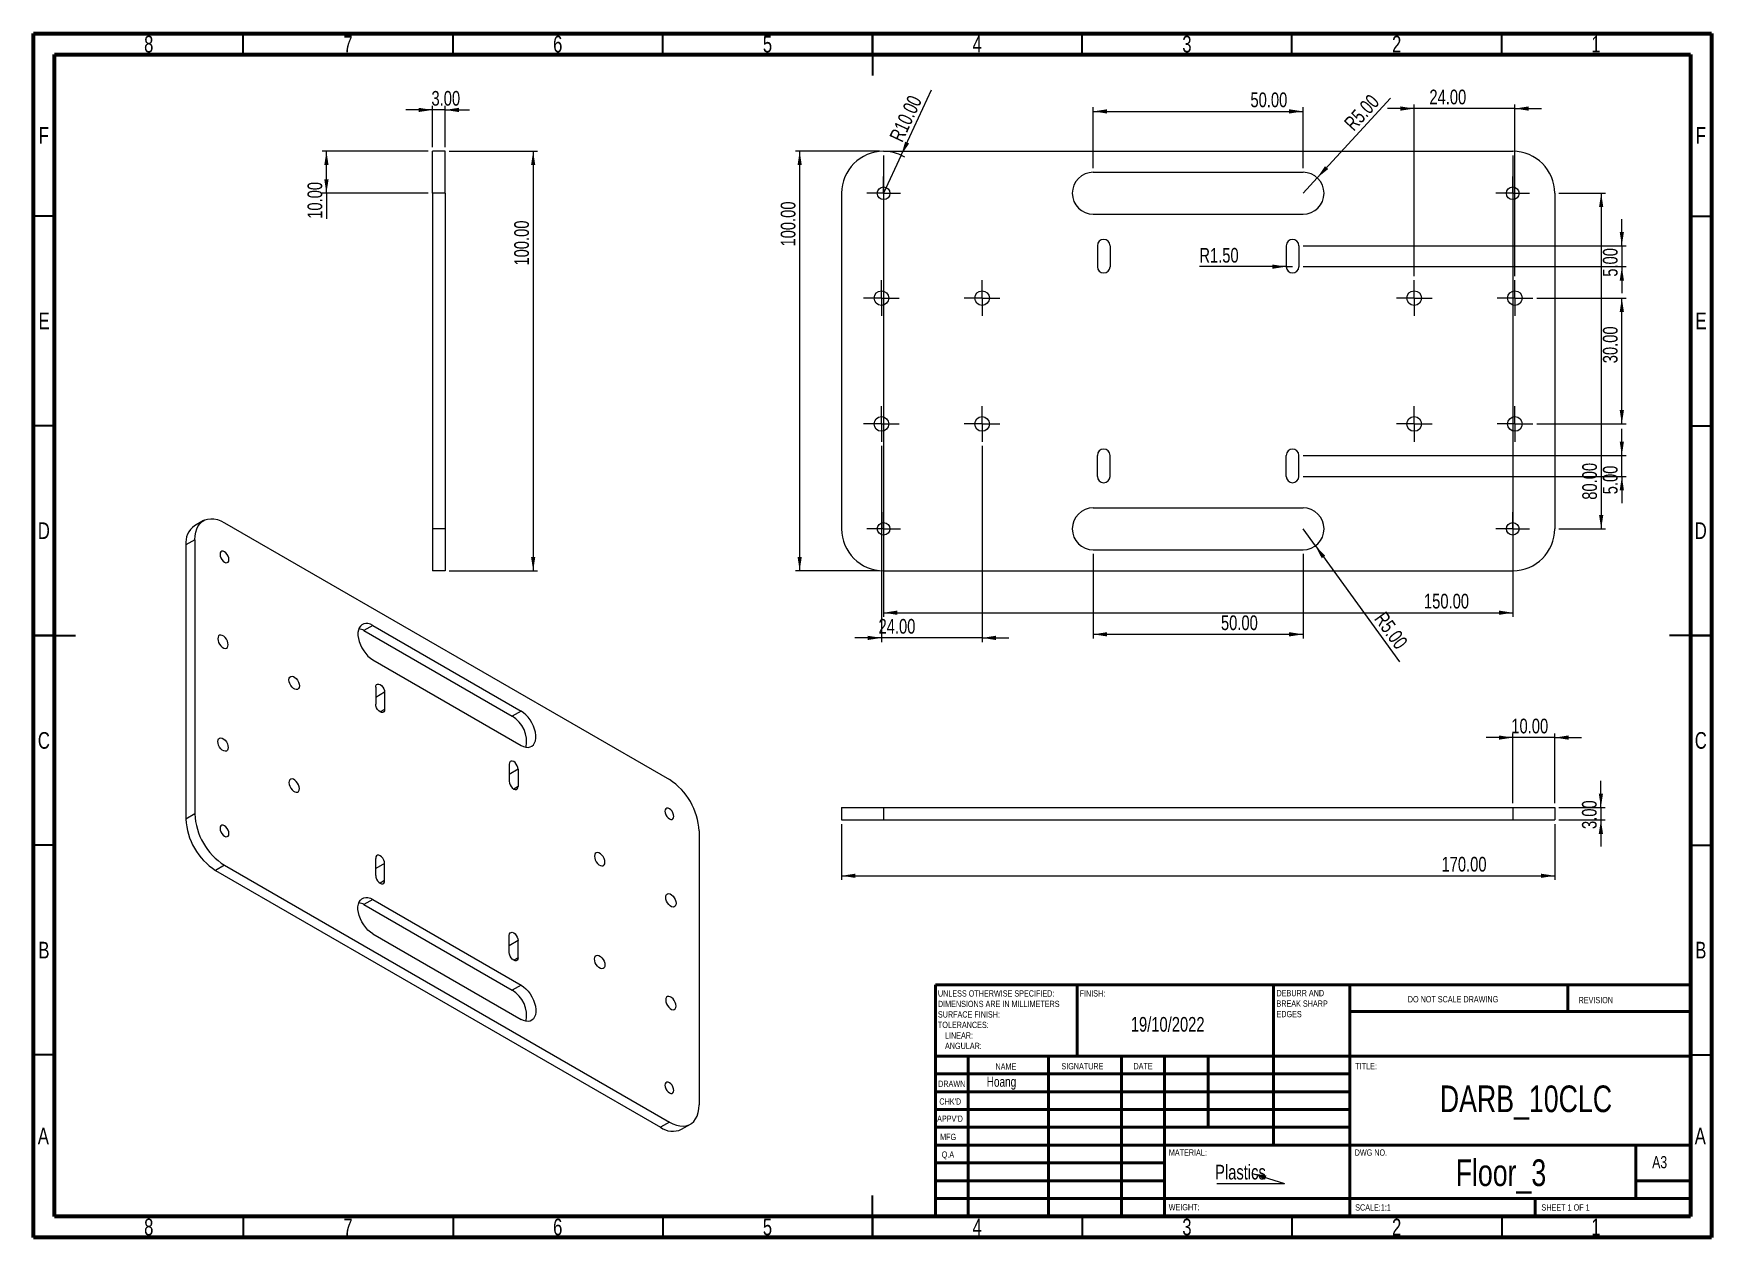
# Model space of a CAD drawing. Header units: millimetres. Extents: x 15 to 415, y 5 to 292.
import ezdxf

# ---------------------------------------------------------------- set-up
doc = ezdxf.new("R2010")
doc.units = ezdxf.units.MM
doc.styles.add('SLDTEXTSTYLE0', font='TXT', dxfattribs={"width": 0.75})
doc.styles.add('SLDTEXTSTYLE1', font='TXT', dxfattribs={"width": 0.686449})
doc.styles.add('SLDTEXTSTYLE2', font='TXT', dxfattribs={"width": 0.6875})
doc.dimstyles.new('SLDDIMSTYLE0', dxfattribs={"dimtxt": 0.18, "dimasz": 3.302, "dimexe": 0, "dimexo": 0.0625, "dimgap": 0, "dimtad": 0, "dimtih": 1, "dimtoh": 1, "dimdec": 0, "dimrnd": 1e-09, "dimzin": 0, "dimdsep": 46, "dimtxsty": 'Standard', "dimsah": 1, "dimcen": 0.09, "dimadec": 0, "dimazin": 0, "dimtfac": 3.302, "dimtdec": 0, "dimtofl": 0, "dimtmove": 0, "dimatfit": 3, "dimfxl": 1, "dimfrac": 2, "dimtolj": 1, "dimtzin": 0, "dimarcsym": 0})
doc.dimstyles.new('SLDDIMSTYLE1', dxfattribs={"dimtxt": 3.5, "dimasz": 3.302, "dimexe": 0, "dimexo": 0.0625, "dimgap": 0.875, "dimtad": 1, "dimrnd": 1e-09, "dimzin": 4, "dimdsep": 46, "dimtxsty": 'SLDTEXTSTYLE0', "dimsah": 1, "dimcen": 0.09, "dimadec": 0, "dimazin": 1, "dimtfac": 1, "dimtofl": 0, "dimtmove": 0, "dimatfit": 3, "dimfxl": 1, "dimfrac": 2, "dimtolj": 1, "dimtzin": 12, "dimarcsym": 0})
doc.dimstyles.new('SLDDIMSTYLE2', dxfattribs={"dimtxt": 3.5, "dimasz": 3.302, "dimexe": 0, "dimexo": 0.0625, "dimgap": 0.875, "dimtad": 1, "dimrnd": 1e-09, "dimzin": 4, "dimdsep": 46, "dimtxsty": 'SLDTEXTSTYLE0', "dimsah": 1, "dimcen": 0, "dimadec": 0, "dimazin": 1, "dimtfac": 1, "dimtofl": 0, "dimtmove": 0, "dimatfit": 3, "dimfxl": 1, "dimfrac": 2, "dimtolj": 1, "dimtzin": 12, "dimarcsym": 0})
doc.dimstyles.new('SLDDIMSTYLE3', dxfattribs={"dimtxt": 3.5, "dimasz": 3.302, "dimexe": 0, "dimexo": 0.0625, "dimgap": 0.875, "dimtad": 1, "dimrnd": 1e-09, "dimzin": 4, "dimdsep": 46, "dimtxsty": 'SLDTEXTSTYLE0', "dimsah": 1, "dimcen": 0.09, "dimadec": 0, "dimazin": 1, "dimtfac": 1, "dimtmove": 0, "dimatfit": 0, "dimfxl": 1, "dimfrac": 2, "dimtolj": 1, "dimtzin": 12, "dimarcsym": 0})

msp = doc.modelspace()

# ---------------------------------------------------------------- texts
at = {"color": 7, "linetype": 'Continuous', "lineweight": 0}
for s, insert, char_height, attachment_point, style in [('8', (42.46, 291.474), 3.969, 2, 'SLDTEXTSTYLE0'), ('7', (89.96, 291.474), 3.969, 2, 'SLDTEXTSTYLE0'), ('6', (139.96, 291.474), 3.969, 2, 'SLDTEXTSTYLE0'), ('5', (189.96, 291.474), 3.969, 2, 'SLDTEXTSTYLE0'), ('4', (239.96, 291.474), 3.969, 2, 'SLDTEXTSTYLE0'), ('3', (289.96, 291.474), 3.969, 2, 'SLDTEXTSTYLE0'), ('2', (339.96, 291.474), 3.969, 2, 'SLDTEXTSTYLE0'), ('1', (387.46, 291.474), 3.969, 2, 'SLDTEXTSTYLE0'), ('F', (17.458, 269.724), 3.969, 2, 'SLDTEXTSTYLE0'), ('F', (412.458, 269.724), 3.969, 2, 'SLDTEXTSTYLE0'), ('E', (17.508, 225.474), 3.969, 2, 'SLDTEXTSTYLE0'), ('E', (412.508, 225.474), 3.969, 2, 'SLDTEXTSTYLE0'), ('D', (17.453, 175.474), 3.969, 2, 'SLDTEXTSTYLE0'), ('D', (412.453, 175.474), 3.969, 2, 'SLDTEXTSTYLE0'), ('C', (17.459, 125.474), 3.969, 2, 'SLDTEXTSTYLE0'), ('C', (412.459, 125.474), 3.969, 2, 'SLDTEXTSTYLE0'), ('B', (17.471, 75.474), 3.969, 2, 'SLDTEXTSTYLE0'), ('B', (412.471, 75.474), 3.969, 2, 'SLDTEXTSTYLE0'), ('FINISH:', (264.371, 63.919), 1.5, 1, 'SLDTEXTSTYLE0'), ('DO NOT SCALE DRAWING', (342.615, 62.533), 1.5, 1, 'SLDTEXTSTYLE0'), ('REVISION', (383.328, 62.335), 1.5, 1, 'SLDTEXTSTYLE0'), ('19/10/2022', (276.586, 57.553), 3.5, 1, 'SLDTEXTSTYLE0'), ('NAME', (244.322, 46.501), 1.5, 1, 'SLDTEXTSTYLE0'), ('SIGNATURE', (260.034, 46.562), 1.5, 1, 'SLDTEXTSTYLE0'), ('DATE', (277.215, 46.576), 1.5, 1, 'SLDTEXTSTYLE0'), ('TITLE:', (330.09, 46.576), 1.5, 1, 'SLDTEXTSTYLE0'), ('DRAWN', (230.643, 42.385), 1.5, 1, 'SLDTEXTSTYLE1'), ('Hoang', (242.227, 43.312), 2.3813, 1, 'SLDTEXTSTYLE0'), ('DARB_10CLC', (370.783, 41.224), 6.35, 2, 'SLDTEXTSTYLE0'), ("CHK'D", (230.939, 38.162), 1.5, 1, 'SLDTEXTSTYLE0'), ("APPV'D", (230.402, 34.066), 1.5, 1, 'SLDTEXTSTYLE0'), ('A', (17.34, 31.168), 3.969, 2, 'SLDTEXTSTYLE0'), ('MFG', (231.124, 29.716), 1.5, 1, 'SLDTEXTSTYLE0'), ('A', (412.34, 31.168), 3.969, 2, 'SLDTEXTSTYLE0'), ('Q.A', (231.509, 25.505), 1.5, 1, 'SLDTEXTSTYLE0'), ('MATERIAL:', (285.646, 25.986), 1.5, 1, 'SLDTEXTSTYLE0'), ('DWG NO.', (329.953, 25.986), 1.5, 1, 'SLDTEXTSTYLE0'), ('A3', (400.871, 24.406), 2.9104, 1, 'SLDTEXTSTYLE0'), ('Floor_3', (364.82, 23.607), 6.35, 2, 'SLDTEXTSTYLE0'), ('WEIGHT:', (285.618, 12.949), 1.4986, 1, 'SLDTEXTSTYLE0'), ('SCALE:1:1', (330.074, 12.9), 1.5, 1, 'SLDTEXTSTYLE0'), ('SHEET 1 OF 1', (374.478, 12.9), 1.5, 1, 'SLDTEXTSTYLE2'), ('8', (42.46, 9.474), 3.969, 2, 'SLDTEXTSTYLE0'), ('7', (89.96, 9.474), 3.969, 2, 'SLDTEXTSTYLE0'), ('6', (139.96, 9.474), 3.969, 2, 'SLDTEXTSTYLE0'), ('5', (189.96, 9.474), 3.969, 2, 'SLDTEXTSTYLE0'), ('4', (239.96, 9.474), 3.969, 2, 'SLDTEXTSTYLE0'), ('3', (289.96, 9.474), 3.969, 2, 'SLDTEXTSTYLE0'), ('2', (339.96, 9.474), 3.969, 2, 'SLDTEXTSTYLE0'), ('1', (387.46, 9.474), 3.969, 2, 'SLDTEXTSTYLE0')]:
    msp.add_mtext(s, dxfattribs=dict(at, insert=insert, char_height=char_height, attachment_point=attachment_point, style=style))

# ---------------------------------------------------------------- blocks, each defined once
blk = doc.blocks.new('SW_NOTE_0')
at = {"color": 0, "linetype": 'Continuous', "lineweight": 0, "char_height": 1.5, "attachment_point": 1, "style": 'SLDTEXTSTYLE0'}
for s, insert in [('UNLESS OTHERWISE SPECIFIED:', (0, 1.93)), ('SURFACE FINISH:', (0, -3.07)), ('DIMENSIONS ARE IN MILLIMETERS', (0, -0.57)), ('TOLERANCES:', (0, -5.57)), ('ANGULAR:', (1.69, -10.57)), ('LINEAR:', (1.69, -8.07))]:
    blk.add_mtext(s, dxfattribs=dict(at, insert=insert))
blk = doc.blocks.new('SW_NOTE_0_1')
at = {"color": 0, "linetype": 'Continuous', "lineweight": 0, "char_height": 1.5, "attachment_point": 1, "style": 'SLDTEXTSTYLE0'}
for s, insert in [('DEBURR AND', (0, 1.93)), ('BREAK SHARP', (0, -0.57)), ('EDGES', (0, -3.07))]:
    blk.add_mtext(s, dxfattribs=dict(at, insert=insert))
blk = doc.blocks.new('SW_NOTE_0_2')
at = {"color": 0, "linetype": 'Continuous', "lineweight": 0}
blk.add_line((-16.15, 0), (0, 0), dxfattribs=at)
at = {"color": 0, "linetype": 'Continuous', "lineweight": 0, "insert": (-16.55, 4.46), "char_height": 3.5, "attachment_point": 1, "style": 'SLDTEXTSTYLE0'}
blk.add_mtext('Plastics', dxfattribs=at)
blk = doc.blocks.new('_D')
at = {"color": 7, "linetype": 'Continuous', "lineweight": 0}
for p, q in [((267.64, 259.93), (267.64, 274.44)), ((267.64, 273.44), (317.64, 273.44)), ((317.64, 259.93), (317.64, 274.44))]:
    blk.add_line(p, q, dxfattribs=at)
at = {"color": 7, "linetype": 'Continuous', "lineweight": 18}
for points in [[(267.64, 273.44), (270.94, 272.93), (270.94, 273.95)], [(317.64, 273.44), (314.33, 273.95), (314.33, 272.93)]]:
    blk.add_solid(points, dxfattribs=at)
at = {"color": 7, "linetype": 'Continuous', "lineweight": 18, "insert": (305.1, 277.95), "char_height": 3.5, "attachment_point": 1, "style": 'SLDTEXTSTYLE0'}
blk.add_mtext('50.00', dxfattribs=at)
blk = doc.blocks.new('_D_1')
at = {"color": 7, "linetype": 'Continuous', "lineweight": 0}
for q in [(338.5, 276.63), (317.64, 253.93)]:
    blk.add_line((321.02, 257.61), q, dxfattribs=at)
at = {"color": 7, "linetype": 'Continuous', "lineweight": 18}
blk.add_solid([(321.02, 257.61), (323.63, 259.7), (322.88, 260.38)], dxfattribs=at)
at = {"color": 7, "linetype": 'Continuous', "lineweight": 18, "insert": (327.15, 270.92), "char_height": 3.5, "attachment_point": 1, "rotation": 47.4136, "style": 'SLDTEXTSTYLE0'}
blk.add_mtext('R5.00', dxfattribs=at)
blk = doc.blocks.new('_D_2')
at = {"color": 7, "linetype": 'Continuous', "lineweight": 0}
for p, q in [((217.64, 262.93), (217.64, 152.93)), ((367.64, 262.93), (367.64, 152.93)), ((217.64, 153.93), (367.64, 153.93))]:
    blk.add_line(p, q, dxfattribs=at)
at = {"color": 7, "linetype": 'Continuous', "lineweight": 18}
for points in [[(217.64, 153.93), (220.94, 153.42), (220.94, 154.44)], [(367.64, 153.93), (364.33, 154.44), (364.33, 153.42)]]:
    blk.add_solid(points, dxfattribs=at)
at = {"color": 7, "linetype": 'Continuous', "lineweight": 18, "insert": (346.47, 158.44), "char_height": 3.5, "attachment_point": 1, "style": 'SLDTEXTSTYLE0'}
blk.add_mtext('150.00', dxfattribs=at)
blk = doc.blocks.new('_D_3')
at = {"color": 7, "linetype": 'Continuous', "lineweight": 0}
for p, q in [((378.64, 253.93), (389.72, 253.93)), ((388.72, 253.93), (388.72, 173.93)), ((378.64, 173.93), (389.72, 173.93))]:
    blk.add_line(p, q, dxfattribs=at)
at = {"color": 7, "linetype": 'Continuous', "lineweight": 18}
for points in [[(388.72, 253.93), (388.21, 250.63), (389.22, 250.63)], [(388.72, 173.93), (389.22, 177.23), (388.21, 177.23)]]:
    blk.add_solid(points, dxfattribs=at)
at = {"color": 7, "linetype": 'Continuous', "lineweight": 18, "insert": (384.2, 180.86), "char_height": 3.5, "attachment_point": 1, "rotation": 90, "style": 'SLDTEXTSTYLE0'}
blk.add_mtext('80.00', dxfattribs=at)
blk = doc.blocks.new('_D_4')
at = {"color": 7, "linetype": 'Continuous', "lineweight": 0}
for p, q in [((216.64, 263.93), (196.64, 263.93)), ((197.64, 163.93), (197.64, 263.93)), ((216.64, 163.93), (196.64, 163.93))]:
    blk.add_line(p, q, dxfattribs=at)
at = {"color": 7, "linetype": 'Continuous', "lineweight": 18}
for points in [[(197.64, 263.93), (197.13, 260.63), (198.14, 260.63)], [(197.64, 163.93), (198.14, 167.23), (197.13, 167.23)]]:
    blk.add_solid(points, dxfattribs=at)
at = {"color": 7, "linetype": 'Continuous', "lineweight": 18, "insert": (193.12, 241.23), "char_height": 3.5, "attachment_point": 1, "rotation": 90, "style": 'SLDTEXTSTYLE0'}
blk.add_mtext('100.00', dxfattribs=at)
blk = doc.blocks.new('_D_5')
at = {"color": 7, "linetype": 'Continuous', "lineweight": 0}
for p, q in [((217.14, 193.68), (217.14, 146.93)), ((241.14, 193.68), (241.14, 146.93)), ((217.14, 147.93), (210.79, 147.93)), ((241.14, 147.93), (217.14, 147.93)), ((241.14, 147.93), (247.49, 147.93))]:
    blk.add_line(p, q, dxfattribs=at)
at = {"color": 7, "linetype": 'Continuous', "lineweight": 18}
for points in [[(217.14, 147.93), (213.83, 148.44), (213.83, 147.42)], [(241.14, 147.93), (244.44, 147.42), (244.44, 148.44)]]:
    blk.add_solid(points, dxfattribs=at)
at = {"color": 7, "linetype": 'Continuous', "lineweight": 18, "insert": (216.44, 152.44), "char_height": 3.5, "attachment_point": 1, "style": 'SLDTEXTSTYLE0'}
blk.add_mtext('24.00', dxfattribs=at)
blk = doc.blocks.new('_D_6')
at = {"color": 7, "linetype": 'Continuous', "lineweight": 0}
for q in [(229.09, 278.57), (217.64, 253.93)]:
    blk.add_line((221.85, 263), q, dxfattribs=at)
at = {"color": 7, "linetype": 'Continuous', "lineweight": 18}
blk.add_arc((217.64, 253.93), 10, 59.3533, 84.2894, dxfattribs=at)
blk.add_solid([(221.85, 263), (223.71, 265.78), (222.78, 266.2)], dxfattribs=at)
at = {"color": 7, "linetype": 'Continuous', "lineweight": 18, "insert": (218.92, 267.34), "char_height": 3.5, "attachment_point": 1, "rotation": 65.0639, "style": 'SLDTEXTSTYLE0'}
blk.add_mtext('R10.00', dxfattribs=at)
blk = doc.blocks.new('_D_7')
at = {"color": 7, "linetype": 'Continuous', "lineweight": 0}
for p, q in [((267.64, 167.93), (267.64, 147.78)), ((317.64, 167.93), (317.64, 147.78)), ((267.64, 148.78), (317.64, 148.78))]:
    blk.add_line(p, q, dxfattribs=at)
at = {"color": 7, "linetype": 'Continuous', "lineweight": 18}
for points in [[(267.64, 148.78), (270.94, 148.27), (270.94, 149.29)], [(317.64, 148.78), (314.33, 149.29), (314.33, 148.27)]]:
    blk.add_solid(points, dxfattribs=at)
at = {"color": 7, "linetype": 'Continuous', "lineweight": 18, "insert": (298.07, 153.29), "char_height": 3.5, "attachment_point": 1, "style": 'SLDTEXTSTYLE0'}
blk.add_mtext('50.00', dxfattribs=at)
blk = doc.blocks.new('_D_8')
at = {"color": 7, "linetype": 'Continuous', "lineweight": 0}
for q in [(317.64, 173.93), (340.64, 142.26)]:
    blk.add_line((320.57, 169.88), q, dxfattribs=at)
at = {"color": 7, "linetype": 'Continuous', "lineweight": 18}
blk.add_solid([(320.57, 169.88), (322.1, 166.91), (322.93, 167.51)], dxfattribs=at)
at = {"color": 7, "linetype": 'Continuous', "lineweight": 18, "insert": (337.3, 154.52), "char_height": 3.5, "attachment_point": 1, "rotation": 305.9943, "style": 'SLDTEXTSTYLE0'}
blk.add_mtext('R5.00', dxfattribs=at)
blk = doc.blocks.new('_D_9')
at = {"color": 7, "linetype": 'Continuous', "lineweight": 0}
for p, q in [((393.64, 241.43), (393.64, 247.78)), ((317.64, 241.43), (394.64, 241.43)), ((393.64, 241.43), (393.64, 236.43)), ((317.64, 236.43), (394.64, 236.43)), ((393.64, 236.43), (393.64, 230.08))]:
    blk.add_line(p, q, dxfattribs=at)
at = {"color": 7, "linetype": 'Continuous', "lineweight": 18}
for points in [[(393.64, 241.43), (394.14, 244.73), (393.13, 244.73)], [(393.64, 236.43), (393.13, 233.13), (394.14, 233.13)]]:
    blk.add_solid(points, dxfattribs=at)
at = {"color": 7, "linetype": 'Continuous', "lineweight": 18, "insert": (389.12, 234.03), "char_height": 3.5, "attachment_point": 1, "rotation": 90, "style": 'SLDTEXTSTYLE0'}
blk.add_mtext('5.00', dxfattribs=at)
blk = doc.blocks.new('_D_10')
at = {"color": 7, "linetype": 'Continuous', "lineweight": 0}
for p, q in [((393.64, 191.43), (393.64, 197.78)), ((317.64, 191.43), (394.64, 191.43)), ((393.64, 186.43), (393.64, 191.43)), ((317.64, 186.43), (394.64, 186.43)), ((393.64, 186.43), (393.64, 180.08))]:
    blk.add_line(p, q, dxfattribs=at)
at = {"color": 7, "linetype": 'Continuous', "lineweight": 18}
for points in [[(393.64, 191.43), (394.14, 194.73), (393.13, 194.73)], [(393.64, 186.43), (393.13, 183.13), (394.14, 183.13)]]:
    blk.add_solid(points, dxfattribs=at)
at = {"color": 7, "linetype": 'Continuous', "lineweight": 18, "insert": (389.12, 182.16), "char_height": 3.5, "attachment_point": 1, "rotation": 90, "style": 'SLDTEXTSTYLE0'}
blk.add_mtext('5.00', dxfattribs=at)
blk = doc.blocks.new('_D_11')
at = {"color": 7, "linetype": 'Continuous', "lineweight": 0}
for p, q in [((373.39, 228.93), (394.64, 228.93)), ((393.64, 198.93), (393.64, 228.93)), ((373.39, 198.93), (394.64, 198.93))]:
    blk.add_line(p, q, dxfattribs=at)
at = {"color": 7, "linetype": 'Continuous', "lineweight": 18}
for points in [[(393.64, 228.93), (393.13, 225.63), (394.14, 225.63)], [(393.64, 198.93), (394.14, 202.23), (393.13, 202.23)]]:
    blk.add_solid(points, dxfattribs=at)
at = {"color": 7, "linetype": 'Continuous', "lineweight": 18, "insert": (389.12, 213.4), "char_height": 3.5, "attachment_point": 1, "rotation": 90, "style": 'SLDTEXTSTYLE0'}
blk.add_mtext('30.00', dxfattribs=at)
blk = doc.blocks.new('_D_12')
at = {"color": 7, "linetype": 'Continuous', "lineweight": 0}
for p, q in [((344.14, 274.12), (337.79, 274.12)), ((344.14, 234.18), (344.14, 275.12)), ((368.14, 274.12), (344.14, 274.12)), ((368.14, 234.18), (368.14, 275.12)), ((368.14, 274.12), (374.49, 274.12))]:
    blk.add_line(p, q, dxfattribs=at)
at = {"color": 7, "linetype": 'Continuous', "lineweight": 18}
for points in [[(344.14, 274.12), (340.83, 274.63), (340.83, 273.61)], [(368.14, 274.12), (371.44, 273.61), (371.44, 274.63)]]:
    blk.add_solid(points, dxfattribs=at)
at = {"color": 7, "linetype": 'Continuous', "lineweight": 18, "insert": (347.76, 278.63), "char_height": 3.5, "attachment_point": 1, "style": 'SLDTEXTSTYLE0'}
blk.add_mtext('24.00', dxfattribs=at)
blk = doc.blocks.new('_D_13')
at = {"color": 7, "linetype": 'Continuous', "lineweight": 0}
for q in [(292.92, 236.43), (315.14, 236.43)]:
    blk.add_line((313.64, 236.43), q, dxfattribs=at)
at = {"color": 7, "linetype": 'Continuous', "lineweight": 18}
blk.add_solid([(313.64, 236.43), (310.33, 236.94), (310.33, 235.92)], dxfattribs=at)
at = {"color": 7, "linetype": 'Continuous', "lineweight": 18, "insert": (292.92, 240.9), "char_height": 3.5, "attachment_point": 1, "style": 'SLDTEXTSTYLE0'}
blk.add_mtext('R1.50', dxfattribs=at)
blk = doc.blocks.new('SW_CENTERMARKSYMBOL_0')
at = {"color": 0, "linetype": 'Continuous', "lineweight": 18}
for p, q in [((0, 2.5), (0, 4)), ((-2.5, 0), (-4, 0)), ((0, 0), (-2.5, 0)), ((0, 0), (0, 2.5)), ((0, 0), (0, -2.5)), ((0, 0), (2.5, 0)), ((2.5, 0), (4, 0)), ((0, -2.5), (0, -4))]:
    blk.add_line(p, q, dxfattribs=at)
blk = doc.blocks.new('SW_CENTERMARKSYMBOL_1')
at = {"color": 0, "linetype": 'Continuous', "lineweight": 18}
for p, q in [((0, 2.5), (0, 4)), ((-2.5, 0), (-4, 0)), ((0, 0), (-2.5, 0)), ((0, 0), (0, 2.5)), ((0, 0), (0, -2.5)), ((0, 0), (2.5, 0)), ((2.5, 0), (4, 0)), ((0, -2.5), (0, -4))]:
    blk.add_line(p, q, dxfattribs=at)
blk = doc.blocks.new('SW_CENTERMARKSYMBOL_2')
at = {"color": 0, "linetype": 'Continuous', "lineweight": 18}
for p, q in [((0, 2.5), (0, 4)), ((-2.5, 0), (-4, 0)), ((0, 0), (-2.5, 0)), ((0, 0), (0, 2.5)), ((0, 0), (0, -2.5)), ((0, 0), (2.5, 0)), ((2.5, 0), (4, 0)), ((0, -2.5), (0, -4))]:
    blk.add_line(p, q, dxfattribs=at)
blk = doc.blocks.new('SW_CENTERMARKSYMBOL_3')
at = {"color": 0, "linetype": 'Continuous', "lineweight": 18}
for p, q in [((0, 2.5), (0, 4.25)), ((-2.5, 0), (-4.25, 0)), ((0, 0), (-2.5, 0)), ((0, 0), (0, 2.5)), ((0, 0), (0, -2.5)), ((0, 0), (2.5, 0)), ((2.5, 0), (4.25, 0)), ((0, -2.5), (0, -4.25))]:
    blk.add_line(p, q, dxfattribs=at)
blk = doc.blocks.new('SW_CENTERMARKSYMBOL_4')
at = {"color": 0, "linetype": 'Continuous', "lineweight": 18}
for p, q in [((0, 2.5), (0, 4.25)), ((-2.5, 0), (-4.25, 0)), ((0, 0), (-2.5, 0)), ((0, 0), (0, 2.5)), ((0, 0), (0, -2.5)), ((0, 0), (2.5, 0)), ((2.5, 0), (4.25, 0)), ((0, -2.5), (0, -4.25))]:
    blk.add_line(p, q, dxfattribs=at)
blk = doc.blocks.new('SW_CENTERMARKSYMBOL_5')
at = {"color": 0, "linetype": 'Continuous', "lineweight": 18}
for p, q in [((0, 2.5), (0, 4.25)), ((-2.5, 0), (-4.25, 0)), ((0, 0), (-2.5, 0)), ((0, 0), (0, 2.5)), ((0, 0), (0, -2.5)), ((0, 0), (2.5, 0)), ((2.5, 0), (4.25, 0)), ((0, -2.5), (0, -4.25))]:
    blk.add_line(p, q, dxfattribs=at)
blk = doc.blocks.new('SW_CENTERMARKSYMBOL_6')
at = {"color": 0, "linetype": 'Continuous', "lineweight": 18}
for p, q in [((0, 2.5), (0, 4.25)), ((-2.5, 0), (-4.25, 0)), ((0, 0), (-2.5, 0)), ((0, 0), (0, 2.5)), ((0, 0), (0, -2.5)), ((0, 0), (2.5, 0)), ((2.5, 0), (4.25, 0)), ((0, -2.5), (0, -4.25))]:
    blk.add_line(p, q, dxfattribs=at)
blk = doc.blocks.new('SW_CENTERMARKSYMBOL_7')
at = {"color": 0, "linetype": 'Continuous', "lineweight": 18}
for p, q in [((0, 2.5), (0, 4.25)), ((-2.5, 0), (-4.25, 0)), ((0, 0), (-2.5, 0)), ((0, 0), (0, 2.5)), ((0, 0), (0, -2.5)), ((0, 0), (2.5, 0)), ((2.5, 0), (4.25, 0)), ((0, -2.5), (0, -4.25))]:
    blk.add_line(p, q, dxfattribs=at)
blk = doc.blocks.new('SW_CENTERMARKSYMBOL_8')
at = {"color": 0, "linetype": 'Continuous', "lineweight": 18}
for p, q in [((0, 2.5), (0, 4.25)), ((-2.5, 0), (-4.25, 0)), ((0, 0), (-2.5, 0)), ((0, 0), (0, 2.5)), ((0, 0), (0, -2.5)), ((0, 0), (2.5, 0)), ((2.5, 0), (4.25, 0)), ((0, -2.5), (0, -4.25))]:
    blk.add_line(p, q, dxfattribs=at)
blk = doc.blocks.new('SW_CENTERMARKSYMBOL_9')
at = {"color": 0, "linetype": 'Continuous', "lineweight": 18}
for p, q in [((0, 2.5), (0, 4.25)), ((-2.5, 0), (-4.25, 0)), ((0, 0), (-2.5, 0)), ((0, 0), (0, 2.5)), ((0, 0), (0, -2.5)), ((0, 0), (2.5, 0)), ((2.5, 0), (4.25, 0)), ((0, -2.5), (0, -4.25))]:
    blk.add_line(p, q, dxfattribs=at)
blk = doc.blocks.new('SW_CENTERMARKSYMBOL_10')
at = {"color": 0, "linetype": 'Continuous', "lineweight": 18}
for p, q in [((0, 2.5), (0, 4)), ((-2.5, 0), (-4, 0)), ((0, 0), (-2.5, 0)), ((0, 0), (0, 2.5)), ((0, 0), (0, -2.5)), ((0, 0), (2.5, 0)), ((2.5, 0), (4, 0)), ((0, -2.5), (0, -4))]:
    blk.add_line(p, q, dxfattribs=at)
blk = doc.blocks.new('SW_CENTERMARKSYMBOL_11')
at = {"color": 0, "linetype": 'Continuous', "lineweight": 18}
for p, q in [((0, 2.5), (0, 4.25)), ((-2.5, 0), (-4.25, 0)), ((0, 0), (-2.5, 0)), ((0, 0), (0, 2.5)), ((0, 0), (0, -2.5)), ((0, 0), (2.5, 0)), ((2.5, 0), (4.25, 0)), ((0, -2.5), (0, -4.25))]:
    blk.add_line(p, q, dxfattribs=at)
blk = doc.blocks.new('_D_14')
at = {"color": 7, "linetype": 'Continuous', "lineweight": 0}
for p, q in [((114.09, 263.93), (135.1, 263.93)), ((134.1, 263.93), (134.1, 163.93)), ((114.09, 163.93), (135.1, 163.93))]:
    blk.add_line(p, q, dxfattribs=at)
at = {"color": 7, "linetype": 'Continuous', "lineweight": 18}
for points in [[(134.1, 263.93), (133.6, 260.63), (134.61, 260.63)], [(134.1, 163.93), (134.61, 167.23), (133.6, 167.23)]]:
    blk.add_solid(points, dxfattribs=at)
at = {"color": 7, "linetype": 'Continuous', "lineweight": 18, "insert": (129.59, 236.69), "char_height": 3.5, "attachment_point": 1, "rotation": 90, "style": 'SLDTEXTSTYLE0'}
blk.add_mtext('100.00', dxfattribs=at)
blk = doc.blocks.new('_D_15')
at = {"color": 7, "linetype": 'Continuous', "lineweight": 0}
for p, q in [((110.09, 273.79), (103.74, 273.79)), ((110.09, 264.93), (110.09, 274.79)), ((113.09, 273.79), (110.09, 273.79)), ((113.09, 264.93), (113.09, 274.79)), ((113.09, 273.79), (118.92, 273.79))]:
    blk.add_line(p, q, dxfattribs=at)
at = {"color": 7, "linetype": 'Continuous', "lineweight": 18}
for points in [[(110.09, 273.79), (106.79, 274.3), (106.79, 273.29)], [(113.09, 273.79), (116.39, 273.29), (116.39, 274.3)]]:
    blk.add_solid(points, dxfattribs=at)
at = {"color": 7, "linetype": 'Continuous', "lineweight": 18, "insert": (109.86, 278.31), "char_height": 3.5, "attachment_point": 1, "style": 'SLDTEXTSTYLE0'}
blk.add_mtext('3.00', dxfattribs=at)
blk = doc.blocks.new('_D_16')
at = {"color": 7, "linetype": 'Continuous', "lineweight": 0}
for p, q in [((109.09, 263.93), (83.82, 263.93)), ((84.82, 253.93), (84.82, 263.93)), ((109.09, 253.93), (83.82, 253.93)), ((84.82, 253.93), (84.82, 247.84))]:
    blk.add_line(p, q, dxfattribs=at)
at = {"color": 7, "linetype": 'Continuous', "lineweight": 18}
for points in [[(84.82, 263.93), (84.31, 260.63), (85.33, 260.63)], [(84.82, 253.93), (85.33, 257.23), (84.31, 257.23)]]:
    blk.add_solid(points, dxfattribs=at)
at = {"color": 7, "linetype": 'Continuous', "lineweight": 18, "insert": (80.31, 247.84), "char_height": 3.5, "attachment_point": 1, "rotation": 90, "style": 'SLDTEXTSTYLE0'}
blk.add_mtext('10.00', dxfattribs=at)
blk = doc.blocks.new('_D_17')
at = {"color": 7, "linetype": 'Continuous', "lineweight": 0}
for p, q in [((207.64, 103.52), (207.64, 90.22)), ((377.64, 103.52), (377.64, 90.22)), ((207.64, 91.22), (377.64, 91.22))]:
    blk.add_line(p, q, dxfattribs=at)
at = {"color": 7, "linetype": 'Continuous', "lineweight": 18}
for points in [[(207.64, 91.22), (210.94, 90.71), (210.94, 91.72)], [(377.64, 91.22), (374.33, 91.72), (374.33, 90.71)]]:
    blk.add_solid(points, dxfattribs=at)
at = {"color": 7, "linetype": 'Continuous', "lineweight": 18, "insert": (350.65, 95.73), "char_height": 3.5, "attachment_point": 1, "style": 'SLDTEXTSTYLE0'}
blk.add_mtext('170.00', dxfattribs=at)
blk = doc.blocks.new('_D_18')
at = {"color": 7, "linetype": 'Continuous', "lineweight": 0}
for p, q in [((388.65, 107.52), (388.65, 113.87)), ((378.64, 107.52), (389.65, 107.52)), ((378.64, 104.52), (389.65, 104.52)), ((388.65, 107.52), (388.65, 104.52)), ((388.65, 104.52), (388.65, 98.17))]:
    blk.add_line(p, q, dxfattribs=at)
at = {"color": 7, "linetype": 'Continuous', "lineweight": 18}
for points in [[(388.65, 107.52), (389.15, 110.82), (388.14, 110.82)], [(388.65, 104.52), (388.14, 101.21), (389.15, 101.21)]]:
    blk.add_solid(points, dxfattribs=at)
at = {"color": 7, "linetype": 'Continuous', "lineweight": 18, "insert": (384.13, 102.37), "char_height": 3.5, "attachment_point": 1, "rotation": 90, "style": 'SLDTEXTSTYLE0'}
blk.add_mtext('3.00', dxfattribs=at)
blk = doc.blocks.new('_D_19')
at = {"color": 7, "linetype": 'Continuous', "lineweight": 0}
for p, q in [((367.64, 124.16), (361.29, 124.16)), ((367.64, 108.52), (367.64, 125.16)), ((377.64, 124.16), (367.64, 124.16)), ((377.64, 108.52), (377.64, 125.16)), ((377.64, 124.16), (383.99, 124.16))]:
    blk.add_line(p, q, dxfattribs=at)
at = {"color": 7, "linetype": 'Continuous', "lineweight": 18}
for points in [[(367.64, 124.16), (364.33, 124.67), (364.33, 123.66)], [(377.64, 124.16), (380.94, 123.66), (380.94, 124.67)]]:
    blk.add_solid(points, dxfattribs=at)
at = {"color": 7, "linetype": 'Continuous', "lineweight": 18, "insert": (367.3, 128.67), "char_height": 3.5, "attachment_point": 1, "style": 'SLDTEXTSTYLE0'}
blk.add_mtext('10.00', dxfattribs=at)

# ---------------------------------------------------------------- dimensions: what is measured, and where the dimension line sits
at = {"color": 7, "linetype": 'Continuous', "lineweight": 18}
for center, mpoint, picture, middle in [((217.636, 253.928), (221.852, 262.996), '_D_6', (226.122, 272.179)), ((317.636, 253.928), (321.02, 257.609), '_D_1', (334.582, 272.365)), ((315.136, 236.428), (313.636, 236.428), '_D_13', (298.635, 236.428)), ((317.636, 173.928), (320.575, 169.882), '_D_8', (337.214, 146.976))]:
    dim = msp.add_radius_dim(center=center, mpoint=mpoint, dimstyle='SLDDIMSTYLE2', dxfattribs=at)
    dim.commit()
    dim.dimension.update_dxf_attribs({"geometry": picture, "text_midpoint": middle, "dimtype": 164})
for base, p1, p2, dimstyle, picture, middle in [((110.089, 273.794), (113.089, 263.928), (110.089, 263.928), 'SLDDIMSTYLE3', '_D_15', (114.39, 273.794)), ((317.636, 273.44), (267.636, 258.928), (317.636, 258.928), 'SLDDIMSTYLE1', '_D', (310.92, 273.44)), ((344.136, 274.121), (368.136, 233.178), (344.136, 233.178), 'SLDDIMSTYLE3', '_D_12', (353.583, 274.121)), ((367.636, 153.928), (217.636, 263.928), (367.636, 263.928), 'SLDDIMSTYLE1', '_D_2', (353.583, 153.928)), ((217.136, 147.928), (241.136, 194.678), (217.136, 194.678), 'SLDDIMSTYLE3', '_D_5', (222.261, 147.928)), ((317.636, 148.777), (267.636, 168.928), (317.636, 168.928), 'SLDDIMSTYLE1', '_D_7', (303.887, 148.777)), ((367.636, 124.163), (377.636, 107.517), (367.636, 107.517), 'SLDDIMSTYLE3', '_D_19', (373.123, 124.163)), ((377.636, 91.216), (207.636, 104.517), (377.636, 104.517), 'SLDDIMSTYLE1', '_D_17', (357.758, 91.216))]:
    dim = msp.add_linear_dim(base=base, p1=p1, p2=p2, dimstyle=dimstyle, dxfattribs=at)
    dim.commit()
    dim.dimension.update_dxf_attribs({"geometry": picture, "text_midpoint": middle, "dimtype": 160})
for base, p1, p2, dimstyle, picture, middle in [((84.819, 263.928), (110.089, 253.928), (110.089, 263.928), 'SLDDIMSTYLE1', '_D_16', (84.819, 253.661)), ((134.104, 163.928), (113.089, 263.928), (113.089, 163.928), 'SLDDIMSTYLE1', '_D_14', (134.104, 243.804)), ((197.636, 263.928), (217.636, 163.928), (217.636, 263.928), 'SLDDIMSTYLE1', '_D_4', (197.636, 248.345)), ((388.717, 173.928), (377.636, 253.928), (377.636, 173.928), 'SLDDIMSTYLE1', '_D_3', (388.717, 186.681)), ((393.636, 236.428), (316.636, 241.428), (316.636, 236.428), 'SLDDIMSTYLE3', '_D_9', (393.636, 238.551)), ((393.636, 228.928), (372.386, 198.928), (372.386, 228.928), 'SLDDIMSTYLE1', '_D_11', (393.636, 219.217)), ((393.636, 191.428), (316.636, 186.428), (316.636, 191.428), 'SLDDIMSTYLE3', '_D_10', (393.636, 186.681)), ((388.646, 104.517), (377.636, 107.517), (377.636, 104.517), 'SLDDIMSTYLE3', '_D_18', (388.646, 106.897))]:
    dim = msp.add_linear_dim(base=base, p1=p1, p2=p2, angle=90, dimstyle=dimstyle, dxfattribs=at)
    dim.commit()
    dim.dimension.update_dxf_attribs({"geometry": picture, "text_midpoint": middle, "dimtype": 160})

# ---------------------------------------------------------------- linework, layer by layer
at = {"color": 7, "linetype": 'Continuous', "lineweight": 70}
for p, q in [((15, 5), (15, 292)), ((15, 292), (415, 292)), ((415, 292), (415, 5)), ((20, 10), (20, 287)), ((20, 287), (410, 287)), ((410, 287), (410, 10)), ((410, 10), (20, 10)), ((415, 5), (15, 5))]:
    msp.add_line(p, q, dxfattribs=at)
at = {"color": 7, "linetype": 'Continuous', "lineweight": 35}
for p, q in [((65, 287), (65, 292)), ((115, 287), (115, 292)), ((165, 287), (165, 292)), ((215, 292), (215, 282)), ((215, 287), (215, 292)), ((265, 287), (265, 292)), ((315, 287), (315, 292)), ((365, 287), (365, 292)), ((20, 248.5), (15, 248.5)), ((410, 248.5), (415, 248.5)), ((20, 198.5), (15, 198.5)), ((410, 198.5), (415, 198.5)), ((15, 148.5), (25, 148.5)), ((20, 148.5), (15, 148.5)), ((415, 148.5), (405, 148.5)), ((410, 148.5), (415, 148.5)), ((20, 98.5), (15, 98.5)), ((410, 98.5), (415, 98.5)), ((20, 48.5), (15, 48.5)), ((410, 48.5), (415, 48.5)), ((215, 5), (215, 15)), ((65, 10), (65, 5)), ((115, 10), (115, 5)), ((165, 10), (165, 5)), ((215, 10), (215, 5)), ((265, 10), (265, 5)), ((315, 10), (315, 5)), ((365, 10), (365, 5))]:
    msp.add_line(p, q, dxfattribs=at)
at = {"color": 7, "linetype": 'Continuous', "lineweight": 25}
for p, q in [((113.089, 263.928), (110.089, 263.928)), ((110.089, 253.928), (110.089, 263.928)), ((113.089, 253.928), (113.089, 263.928)), ((217.636, 263.928), (367.636, 263.928)), ((267.636, 258.928), (317.636, 258.928)), ((113.089, 253.928), (110.089, 253.928)), ((110.089, 253.928), (110.089, 173.928)), ((113.089, 253.928), (113.089, 173.928)), ((207.636, 253.928), (207.636, 173.928)), ((377.636, 253.928), (377.636, 173.928)), ((267.636, 248.928), (317.636, 248.928)), ((268.636, 241.428), (268.636, 236.428)), ((271.636, 241.428), (271.636, 236.428)), ((313.636, 241.428), (313.636, 236.428)), ((316.636, 241.428), (316.636, 236.428)), ((268.636, 186.428), (268.636, 191.428)), ((271.636, 186.428), (271.636, 191.428)), ((313.636, 186.428), (313.636, 191.428)), ((316.636, 186.428), (316.636, 191.428)), ((267.636, 178.928), (317.636, 178.928)), ((55.514, 175.878), (53.392, 174.653)), ((60.513, 175.383), (166.579, 114.152)), ((113.089, 173.928), (110.089, 173.928)), ((110.089, 173.928), (110.089, 163.928)), ((113.089, 173.928), (113.089, 163.928)), ((53.442, 171.299), (51.321, 170.075)), ((51.321, 170.075), (51.321, 104.751)), ((53.442, 171.299), (53.442, 105.976)), ((267.636, 168.928), (317.636, 168.928)), ((113.089, 163.928), (110.089, 163.928)), ((217.636, 163.928), (367.636, 163.928)), ((95.869, 150.89), (93.747, 149.665)), ((93.747, 149.665), (129.103, 129.255)), ((95.869, 150.89), (131.224, 130.479)), ((95.869, 142.724), (131.224, 122.314)), ((96.576, 136.192), (96.576, 132.109)), ((98.697, 134.967), (96.576, 133.743)), ((98.697, 134.967), (98.697, 130.885)), ((131.224, 130.479), (129.103, 129.255)), ((128.395, 117.823), (128.395, 113.74)), ((130.517, 116.598), (128.395, 115.374)), ((130.517, 116.598), (130.517, 112.515)), ((53.442, 105.976), (51.321, 104.751)), ((207.636, 107.517), (207.636, 104.517)), ((207.636, 107.517), (217.636, 107.517)), ((207.636, 104.517), (217.636, 104.517)), ((217.636, 107.517), (217.636, 104.517)), ((217.636, 107.517), (367.636, 107.517)), ((217.636, 104.517), (367.636, 104.517)), ((367.636, 107.517), (367.636, 104.517)), ((367.636, 107.517), (377.636, 107.517)), ((367.636, 104.517), (377.636, 104.517)), ((377.636, 107.517), (377.636, 104.517)), ((173.65, 101.904), (173.65, 36.581)), ((60.513, 93.728), (58.392, 92.504)), ((58.392, 92.504), (164.458, 31.273)), ((60.513, 93.728), (166.579, 32.498)), ((96.576, 91.282), (96.576, 95.365)), ((98.697, 94.14), (96.576, 92.916)), ((98.697, 90.058), (98.697, 94.14)), ((95.869, 85.566), (93.747, 84.342)), ((93.747, 84.342), (129.103, 63.932)), ((95.869, 85.566), (131.224, 65.156)), ((95.869, 77.401), (131.224, 56.991)), ((128.395, 72.913), (128.395, 76.996)), ((130.517, 75.771), (128.395, 74.547)), ((130.517, 71.688), (130.517, 75.771)), ((131.224, 65.156), (129.103, 63.932)), ((166.579, 32.498), (164.458, 31.273)), ((169.458, 30.778), (171.579, 32.003))]:
    msp.add_line(p, q, dxfattribs=at)
at = {"color": 8, "linetype": 'Continuous', "lineweight": 25}
for p, q in [((98.697, 130.885), (97.636, 130.272)), ((130.517, 112.515), (129.456, 111.903)), ((98.697, 90.058), (97.636, 89.445)), ((130.517, 71.688), (129.456, 71.076))]:
    msp.add_line(p, q, dxfattribs=at)
at = {"color": 7, "linetype": 'Continuous', "lineweight": 50}
for p, q in [((230, 65.25), (410, 65.25)), ((230, 65.25), (230, 10)), ((263.8, 48.25), (263.8, 65.25)), ((310.6, 65.25), (310.6, 27)), ((328.8, 65.25), (328.8, 10)), ((380.8, 58.875), (380.8, 65.25)), ((410, 58.875), (328.8, 58.875)), ((410, 48.25), (230, 48.25)), ((237.8, 48.25), (237.8, 10)), ((256.991, 48.25), (256.991, 10)), ((274.399, 48.25), (274.399, 10)), ((284.6, 10), (284.6, 48.25)), ((295, 31.25), (295, 48.25)), ((328.8, 44), (230, 44)), ((328.8, 39.75), (230, 39.75)), ((328.8, 35.5), (230, 35.5)), ((328.8, 31.25), (230, 31.25)), ((284.6, 27), (230, 27)), ((284.6, 27), (410, 27)), ((397, 14.25), (397, 27)), ((284.6, 22.75), (230, 22.75)), ((284.6, 18.5), (230, 18.5)), ((410, 18.5), (397, 18.5)), ((230, 14.25), (410, 14.25)), ((373, 10), (373, 14.25))]:
    msp.add_line(p, q, dxfattribs=at)
at = {"color": 7, "linetype": 'Continuous', "lineweight": 25, "flags": 128}
for points in [[(53.442, 171.299), (53.494, 172.254), (53.648, 173.135), (53.902, 173.929), (54.252, 174.626), (54.694, 175.215), (55.22, 175.687), (55.824, 176.036), (56.496, 176.256), (57.227, 176.344), (58.006, 176.299), (58.821, 176.122), (59.661, 175.815), (60.513, 175.383)], [(61.574, 166.605), (61.522, 167.013), (61.371, 167.442), (61.137, 167.848), (60.841, 168.193), (60.513, 168.442), (60.185, 168.571), (59.89, 168.568), (59.655, 168.432), (59.504, 168.178), (59.453, 167.829), (59.504, 167.421), (59.655, 166.993), (59.89, 166.586), (60.185, 166.241), (60.513, 165.992), (60.841, 165.863), (61.137, 165.866), (61.371, 166.002), (61.522, 166.256), (61.574, 166.605)], [(61.397, 146.293), (61.347, 146.725), (61.201, 147.179), (60.97, 147.62), (60.674, 148.011), (60.336, 148.32), (59.984, 148.524), (59.646, 148.604), (59.349, 148.555), (59.119, 148.381), (58.972, 148.096), (58.922, 147.722), (58.972, 147.291), (59.119, 146.836), (59.349, 146.396), (59.646, 146.005), (59.984, 145.695), (60.336, 145.492), (60.674, 145.411), (60.97, 145.46), (61.201, 145.634), (61.347, 145.92), (61.397, 146.293)], [(95.869, 150.89), (95.287, 151.17), (94.721, 151.331), (94.186, 151.369), (93.697, 151.282), (93.267, 151.074), (92.909, 150.749), (92.631, 150.316), (92.441, 149.788), (92.345, 149.178), (92.345, 148.504), (92.441, 147.783), (92.631, 147.036), (92.909, 146.283), (93.267, 145.543), (93.697, 144.839), (94.186, 144.188), (94.721, 143.608), (95.287, 143.116), (95.869, 142.724)], [(78.368, 136.496), (78.318, 136.123), (78.171, 135.837), (77.941, 135.663), (77.644, 135.614), (77.306, 135.695), (76.954, 135.898), (76.616, 136.208), (76.32, 136.599), (76.089, 137.039), (75.943, 137.494), (75.893, 137.925), (75.943, 138.299), (76.089, 138.584), (76.32, 138.759), (76.616, 138.807), (76.954, 138.727), (77.306, 138.524), (77.644, 138.214), (77.941, 137.823), (78.171, 137.382), (78.318, 136.928), (78.368, 136.496)], [(96.576, 136.192), (96.628, 136.54), (96.778, 136.795), (97.013, 136.93), (97.309, 136.934), (97.636, 136.804), (97.964, 136.555), (98.26, 136.211), (98.494, 135.804), (98.645, 135.376), (98.697, 134.967)], [(98.697, 130.885), (98.645, 130.536), (98.494, 130.282), (98.26, 130.146), (97.964, 130.143), (97.636, 130.272), (97.309, 130.521), (97.013, 130.866), (96.778, 131.272), (96.628, 131.701), (96.576, 132.109)], [(131.224, 122.314), (131.806, 122.034), (132.372, 121.873), (132.907, 121.835), (133.395, 121.921), (133.825, 122.13), (134.184, 122.455), (134.462, 122.888), (134.651, 123.416), (134.747, 124.026), (134.747, 124.7), (134.651, 125.42), (134.462, 126.168), (134.184, 126.921), (133.825, 127.66), (133.395, 128.365), (132.907, 129.016), (132.372, 129.595), (131.806, 130.088), (131.224, 130.479)], [(61.397, 121.797), (61.347, 121.423), (61.201, 121.138), (60.97, 120.964), (60.674, 120.915), (60.336, 120.995), (59.984, 121.199), (59.646, 121.508), (59.349, 121.899), (59.119, 122.34), (58.972, 122.794), (58.922, 123.226), (58.972, 123.599), (59.119, 123.885), (59.349, 124.059), (59.646, 124.108), (59.984, 124.028), (60.336, 123.824), (60.674, 123.515), (60.97, 123.124), (61.201, 122.683), (61.347, 122.229), (61.397, 121.797)], [(130.517, 116.598), (130.465, 117.007), (130.314, 117.435), (130.08, 117.841), (129.784, 118.186), (129.456, 118.435), (129.128, 118.565), (128.833, 118.561), (128.598, 118.426), (128.447, 118.171), (128.395, 117.823)], [(78.368, 112), (78.318, 112.432), (78.171, 112.886), (77.941, 113.327), (77.644, 113.718), (77.306, 114.027), (76.954, 114.231), (76.616, 114.311), (76.32, 114.262), (76.089, 114.088), (75.943, 113.803), (75.893, 113.429), (75.943, 112.997), (76.089, 112.543), (76.32, 112.102), (76.616, 111.712), (76.954, 111.402), (77.306, 111.199), (77.644, 111.118), (77.941, 111.167), (78.171, 111.341), (78.318, 111.627), (78.368, 112)], [(128.395, 113.74), (128.447, 113.332), (128.598, 112.903), (128.833, 112.497), (129.128, 112.152), (129.456, 111.903), (129.784, 111.774), (130.08, 111.777), (130.314, 111.912), (130.465, 112.167), (130.517, 112.515)], [(167.64, 105.374), (167.588, 105.783), (167.437, 106.211), (167.203, 106.618), (166.907, 106.962), (166.579, 107.211), (166.251, 107.341), (165.956, 107.337), (165.721, 107.202), (165.571, 106.947), (165.519, 106.599), (165.571, 106.19), (165.721, 105.762), (165.956, 105.356), (166.251, 105.011), (166.579, 104.762), (166.907, 104.632), (167.203, 104.636), (167.437, 104.771), (167.588, 105.026), (167.64, 105.374)], [(61.574, 101.282), (61.522, 101.69), (61.371, 102.118), (61.137, 102.525), (60.841, 102.87), (60.513, 103.119), (60.185, 103.248), (59.89, 103.245), (59.655, 103.109), (59.504, 102.855), (59.453, 102.506), (59.504, 102.098), (59.655, 101.669), (59.89, 101.263), (60.185, 100.918), (60.513, 100.669), (60.841, 100.54), (61.137, 100.543), (61.371, 100.679), (61.522, 100.933), (61.574, 101.282)], [(98.697, 94.14), (98.645, 94.549), (98.494, 94.977), (98.26, 95.384), (97.964, 95.728), (97.636, 95.977), (97.309, 96.107), (97.013, 96.103), (96.778, 95.968), (96.628, 95.713), (96.576, 95.365)], [(151.2, 94.451), (151.15, 94.883), (151.003, 95.337), (150.773, 95.778), (150.476, 96.169), (150.138, 96.479), (149.786, 96.682), (149.448, 96.762), (149.152, 96.714), (148.921, 96.539), (148.775, 96.254), (148.725, 95.88), (148.775, 95.449), (148.921, 94.994), (149.152, 94.554), (149.448, 94.163), (149.786, 93.853), (150.138, 93.65), (150.476, 93.569), (150.773, 93.618), (151.003, 93.792), (151.15, 94.078), (151.2, 94.451)], [(96.576, 91.282), (96.628, 90.874), (96.778, 90.445), (97.013, 90.039), (97.309, 89.694), (97.636, 89.445), (97.964, 89.316), (98.26, 89.319), (98.494, 89.455), (98.645, 89.709), (98.697, 90.058)], [(95.869, 77.401), (95.287, 77.793), (94.721, 78.285), (94.186, 78.864), (93.697, 79.515), (93.267, 80.22), (92.909, 80.959), (92.631, 81.713), (92.441, 82.46), (92.345, 83.181), (92.345, 83.855), (92.441, 84.464), (92.631, 84.993), (92.909, 85.425), (93.267, 85.75), (93.697, 85.959), (94.186, 86.046), (94.721, 86.008), (95.287, 85.847), (95.869, 85.566)], [(168.17, 84.655), (168.12, 84.281), (167.974, 83.995), (167.743, 83.821), (167.447, 83.772), (167.109, 83.853), (166.757, 84.056), (166.419, 84.366), (166.122, 84.757), (165.892, 85.197), (165.745, 85.652), (165.695, 86.083), (165.745, 86.457), (165.892, 86.742), (166.122, 86.917), (166.419, 86.965), (166.757, 86.885), (167.109, 86.682), (167.447, 86.372), (167.743, 85.981), (167.974, 85.54), (168.12, 85.086), (168.17, 84.655)], [(128.395, 76.996), (128.447, 77.344), (128.598, 77.599), (128.833, 77.734), (129.128, 77.738), (129.456, 77.608), (129.784, 77.359), (130.08, 77.014), (130.314, 76.608), (130.465, 76.18), (130.517, 75.771)], [(130.517, 71.688), (130.465, 71.34), (130.314, 71.085), (130.08, 70.95), (129.784, 70.947), (129.456, 71.076), (129.128, 71.325), (128.833, 71.67), (128.598, 72.076), (128.447, 72.505), (128.395, 72.913)], [(151.2, 69.955), (151.15, 69.582), (151.003, 69.296), (150.773, 69.122), (150.476, 69.073), (150.138, 69.154), (149.786, 69.357), (149.448, 69.667), (149.152, 70.057), (148.921, 70.498), (148.775, 70.952), (148.725, 71.384), (148.775, 71.758), (148.921, 72.043), (149.152, 72.217), (149.448, 72.266), (149.786, 72.186), (150.138, 71.982), (150.476, 71.673), (150.773, 71.282), (151.003, 70.841), (151.15, 70.387), (151.2, 69.955)], [(131.224, 65.156), (131.806, 64.765), (132.372, 64.272), (132.907, 63.693), (133.395, 63.042), (133.825, 62.337), (134.184, 61.598), (134.462, 60.844), (134.651, 60.097), (134.747, 59.377), (134.747, 58.702), (134.651, 58.093), (134.462, 57.564), (134.184, 57.132), (133.825, 56.807), (133.395, 56.598), (132.907, 56.511), (132.372, 56.549), (131.806, 56.71), (131.224, 56.991)], [(168.17, 60.158), (168.12, 60.59), (167.974, 61.044), (167.743, 61.485), (167.447, 61.876), (167.109, 62.185), (166.757, 62.389), (166.419, 62.469), (166.122, 62.42), (165.892, 62.246), (165.745, 61.961), (165.695, 61.587), (165.745, 61.156), (165.892, 60.701), (166.122, 60.261), (166.419, 59.87), (166.757, 59.56), (167.109, 59.357), (167.447, 59.276), (167.743, 59.325), (167.974, 59.499), (168.12, 59.785), (168.17, 60.158)], [(167.64, 40.051), (167.588, 40.459), (167.437, 40.888), (167.203, 41.294), (166.907, 41.639), (166.579, 41.888), (166.251, 42.017), (165.956, 42.014), (165.721, 41.879), (165.571, 41.624), (165.519, 41.276), (165.571, 40.867), (165.721, 40.439), (165.956, 40.032), (166.251, 39.688), (166.579, 39.438), (166.907, 39.309), (167.203, 39.312), (167.437, 39.448), (167.588, 39.702), (167.64, 40.051)], [(166.579, 32.498), (167.432, 32.065), (168.271, 31.758), (169.087, 31.581), (169.865, 31.536), (170.596, 31.624), (171.268, 31.844), (171.872, 32.193), (172.399, 32.665), (172.84, 33.254), (173.191, 33.951), (173.445, 34.746), (173.599, 35.627), (173.65, 36.581)]]:
    msp.add_lwpolyline(points, dxfattribs=at)
at = {"color": 7, "linetype": 'Continuous', "lineweight": 25}
for centre, radius in [((217.636, 253.928), 1.5), ((367.636, 253.928), 1.5), ((217.136, 228.928), 1.75), ((241.136, 228.928), 1.75), ((344.136, 228.928), 1.75), ((368.136, 228.928), 1.75), ((217.136, 198.928), 1.75), ((241.136, 198.928), 1.75), ((344.136, 198.928), 1.75), ((368.136, 198.928), 1.75), ((217.636, 173.928), 1.5), ((367.636, 173.928), 1.5)]:
    msp.add_circle(centre, radius, dxfattribs=at)
for centre, radius, start, end in [((217.636, 253.928), 10, 90, 180), ((367.636, 253.928), 10, 0, 90), ((267.636, 253.928), 5, 90, 270), ((317.636, 253.928), 5, 270, 90), ((270.136, 241.428), 1.5, 0, 180), ((315.136, 241.428), 1.5, 0, 180), ((270.136, 236.428), 1.5, 180, 0), ((315.136, 236.428), 1.5, 180, 0), ((270.136, 191.428), 1.5, 0, 180), ((315.136, 191.428), 1.5, 0, 180), ((270.136, 186.428), 1.5, 180, 0), ((315.136, 186.428), 1.5, 180, 0), ((267.636, 173.928), 5, 90, 270), ((317.636, 173.928), 5, 270, 90), ((56.136, 170.654), 4.85, 124.45505, 186.85713), ((217.636, 173.928), 10, 180, 270), ((367.636, 173.928), 10, 270, 0), ((91.969, 146.75), 3.415, 58.61168, 80.29844), ((125.546, 123.212), 7.012, 348.91186, 59.51928), ((158.341, 101.231), 15.324, 2.52015, 57.47985), ((66.63, 105.425), 15.324, 182.52009, 237.47991), ((68.751, 106.65), 15.324, 182.52009, 237.47991), ((91.969, 81.427), 3.415, 58.61168, 80.29844), ((125.546, 57.888), 7.012, 348.91186, 59.51928), ((167.366, 35.154), 4.849, 233.1466, 295.54294)]:
    msp.add_arc(centre, radius, start, end, dxfattribs=at)

# ---------------------------------------------------------------- block references
at = {"color": 7, "linetype": 'Continuous', "lineweight": 0}
for name, p in [('SW_CENTERMARKSYMBOL_1', (217.636, 253.928)), ('SW_CENTERMARKSYMBOL_0', (367.636, 253.928)), ('SW_CENTERMARKSYMBOL_4', (217.136, 228.928)), ('SW_CENTERMARKSYMBOL_11', (241.136, 228.928)), ('SW_CENTERMARKSYMBOL_7', (344.136, 228.928)), ('SW_CENTERMARKSYMBOL_6', (368.136, 228.928)), ('SW_CENTERMARKSYMBOL_5', (217.136, 198.928)), ('SW_CENTERMARKSYMBOL_3', (241.136, 198.928)), ('SW_CENTERMARKSYMBOL_9', (344.136, 198.928)), ('SW_CENTERMARKSYMBOL_8', (368.136, 198.928)), ('SW_CENTERMARKSYMBOL_2', (217.636, 173.928)), ('SW_CENTERMARKSYMBOL_10', (367.636, 173.928)), ('SW_NOTE_0_1', (311.309, 62.069)), ('SW_NOTE_0', (230.594, 61.987)), ('SW_NOTE_0_2', (313.223, 17.859))]:
    msp.add_blockref(name, p, dxfattribs=at)

msp.set_redraw_order([(e.dxf.handle, doc.entitydb.next_handle()) for e in msp.query("TEXT MTEXT ATTDEF DIMENSION ARC_DIMENSION")])  # texts and dimensions are drawn at this point

# ---------------------------------------------------------------- leaders
at = {"color": 7, "linetype": 'Continuous', "lineweight": 0}
msp.add_leader([(305.603, 20.259), (313.223, 17.859)], dimstyle='SLDDIMSTYLE0', dxfattribs=at)

doc.saveas('drawing.dxf')
